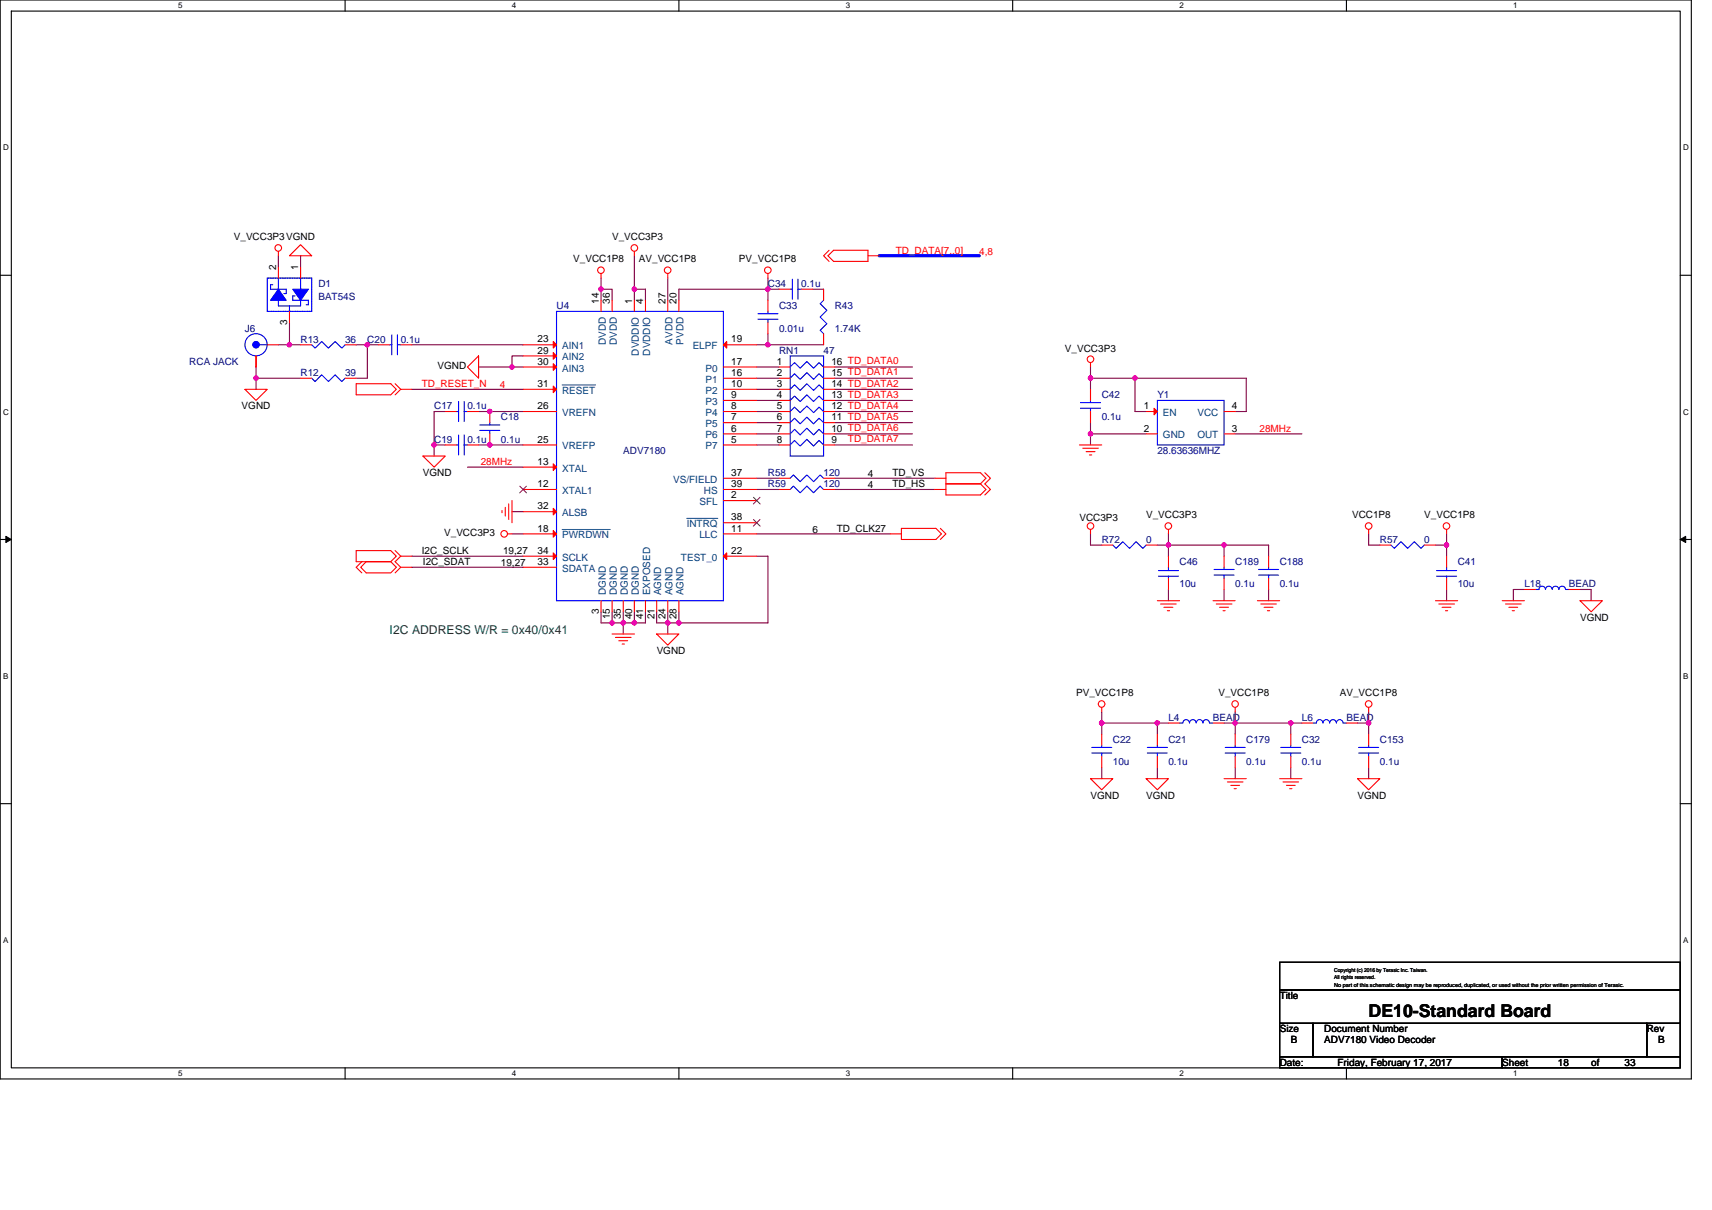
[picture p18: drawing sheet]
<svg xmlns="http://www.w3.org/2000/svg" width="297mm" height="210mm" viewBox="0 0 297 210" stroke-linecap="round" stroke-linejoin="round" font-family="sans-serif">
<defs><g id="words">
<text font-size="3.1" x="237.5" y="176.6">DE10-Standard Board</text>
<text font-size="2.1" fill="#008000" x="67.6" y="110">I2C ADDRESS W/R = 0x40/0x41</text>
<g font-size="1.7">
<text x="40.6" y="41.7">V_VCC3P3VGND</text>
<text x="106.2" y="41.7">V_VCC3P3</text>
<text x="47.9" y="46.9" transform="rotate(-90 47.9 46.9)">2</text>
<text x="51.7" y="46.9" transform="rotate(-90 51.7 46.9)">1</text>
<text x="99.5" y="45.6">V_VCC1P8</text>
<text x="110.8" y="45.6">AV_VCC1P8</text>
<text x="128.2" y="45.6">PV_VCC1P8</text>
<text x="103.9" y="52.7" transform="rotate(-90 103.9 52.7)">14</text>
<text x="105.8" y="52.7" transform="rotate(-90 105.8 52.7)">36</text>
<text x="109.7" y="52.7" transform="rotate(-90 109.7 52.7)">1</text>
<text x="111.6" y="52.7" transform="rotate(-90 111.6 52.7)">4</text>
<text x="115.5" y="52.7" transform="rotate(-90 115.5 52.7)">27</text>
<text x="117.4" y="52.7" transform="rotate(-90 117.4 52.7)">20</text>
<text x="49.8" y="56.3" transform="rotate(-90 49.8 56.3)">3</text>
<text x="93.3" y="59.4">23</text>
<text x="126.9" y="59.4">19</text>
<text x="75.9" y="64.1">VGND</text>
<text x="93.3" y="61.4">29</text>
<text x="93.3" y="63.3">30</text>
<text x="126.9" y="65.2">16</text>
<text x="126.9" y="63.3">17</text>
<text x="134.8" y="63.3">1</text>
<text x="134.8" y="65.2">2</text>
<text x="144.2" y="65.2">15 TD_DATA1</text>
<text x="144.2" y="63.3">16 TD_DATA0</text>
<text x="184.8" y="61">V_VCC3P3</text>
<text x="41.9" y="71">VGND</text>
<text x="93.3" y="71">26</text>
<text x="93.3" y="67.2">31</text>
<text x="126.9" y="71">8</text>
<text x="126.9" y="69.1">9</text>
<text x="126.9" y="67.2">10</text>
<text x="134.8" y="67.2">3</text>
<text x="134.8" y="69.1">4</text>
<text x="134.8" y="71">5</text>
<text x="144.2" y="71">12 TD_DATA4</text>
<text x="144.2" y="69.1">13 TD_DATA3</text>
<text x="144.2" y="67.2">14 TD_DATA2</text>
<text x="198.5" y="71">1</text>
<text x="213.7" y="71">4</text>
<text x="93.3" y="76.8">25</text>
<text x="126.9" y="72.9">7</text>
<text x="126.9" y="74.9">6</text>
<text x="126.9" y="76.8">5</text>
<text x="134.8" y="72.9">6</text>
<text x="134.8" y="74.9">7</text>
<text x="134.8" y="76.8">8</text>
<text x="144.2" y="76.8">9</text>
<text x="144.2" y="74.9">10 TD_DATA6</text>
<text x="144.2" y="72.9">11 TD_DATA5</text>
<text x="198.5" y="74.9">2</text>
<text x="213.7" y="74.9">3</text>
<text x="73.4" y="82.6">VGND</text>
<text x="93.3" y="80.7">13</text>
<text x="126.9" y="82.6">37</text>
<text x="150.6" y="82.8">4</text>
<text x="154.9" y="82.6">TD_VS</text>
<text x="93.3" y="84.5">12</text>
<text x="93.3" y="88.4">32</text>
<text x="126.9" y="84.5">39</text>
<text x="126.9" y="86.5">2</text>
<text x="150.6" y="84.8">4</text>
<text x="154.9" y="84.5">TD_HS</text>
<text x="198.9" y="90">V_VCC3P3</text>
<text x="234.6" y="90">VCC1P8</text>
<text x="247.1" y="90">V_VCC1P8</text>
<text x="77.1" y="93">V_VCC3P3</text>
<text x="93.3" y="92.2">18</text>
<text x="126.9" y="90.3">38</text>
<text x="126.9" y="92.2">11</text>
<text x="140.9" y="92.5">6</text>
<text x="145.2" y="92.3">TD_CLK27</text>
<text x="187.3" y="90.3">VCC3P3</text>
<text x="73.2" y="96.1">I2C_SCLK</text>
<text x="73.4" y="98.1">I2C_SDAT</text>
<text x="86.9" y="98.3">19,27</text>
<text x="87.3" y="96.1">19,27</text>
<text x="93.3" y="98">33</text>
<text x="93.3" y="96.1">34</text>
<text x="126.9" y="96.1">22</text>
<text x="103.9" y="106.6" transform="rotate(-90 103.9 106.6)">3</text>
<text x="105.8" y="107.5" transform="rotate(-90 105.8 107.5)">15</text>
<text x="107.7" y="107.5" transform="rotate(-90 107.7 107.5)">35</text>
<text x="109.7" y="107.5" transform="rotate(-90 109.7 107.5)">40</text>
<text x="111.6" y="107.5" transform="rotate(-90 111.6 107.5)">41</text>
<text x="113.5" y="107.5" transform="rotate(-90 113.5 107.5)">21</text>
<text x="115.5" y="107.5" transform="rotate(-90 115.5 107.5)">24</text>
<text x="117.4" y="107.5" transform="rotate(-90 117.4 107.5)">28</text>
<text x="274.1" y="107.7">VGND</text>
<text x="113.9" y="113.5">VGND</text>
<text x="186.7" y="120.8">PV_VCC1P8</text>
<text x="211.4" y="120.8">V_VCC1P8</text>
<text x="232.4" y="120.8">AV_VCC1P8</text>
<text x="189.2" y="138.6">VGND</text>
<text x="198.9" y="138.6">VGND</text>
<text x="235.5" y="138.6">VGND</text>
<text x="222" y="173.4">Title</text>
<text x="222" y="179.1">Size</text>
<text x="229.8" y="179.1">Document Number</text>
<text x="285.7" y="179.1">Rev</text>
<text x="222" y="184.9">Date:</text>
<text x="224" y="181.1">B</text>
<text x="229.8" y="181.1">ADV7180 Video Decoder</text>
<text x="232.1" y="184.9">Friday, February 17, 2017</text>
<text x="260.6" y="184.9">Sheet</text>
<text x="270.3" y="184.9">18</text>
<text x="276.1" y="184.9">of</text>
<text x="281.9" y="184.9">33</text>
<text x="287.7" y="181.1">B</text>
</g>
<g font-size="1.7" fill="#f00">
<text x="155.4" y="44">TD_DATA[7..0]</text>
<text x="169.9" y="44.2">4,8</text>
<text x="73.2" y="67.2">TD_RESET_N</text>
<text x="86.7" y="67.4">4</text>
<text x="147.1" y="76.7">TD_DATA7</text>
<text x="218.5" y="74.9">28MHz</text>
<text x="83.4" y="80.7">28MHz</text>
</g>
<g font-size="1.7" fill="#000080">
<text x="55.2" y="49.8">D1</text>
<text x="55.2" y="52.1">BAT54S</text>
<text x="96.6" y="53.7">U4</text>
<text x="133.2" y="49.8">C34</text>
<text x="135.2" y="53.7">C33</text>
<text x="139" y="49.8">0.1u</text>
<text x="144.8" y="53.7">R43</text>
<text x="42.5" y="57.5">J6</text>
<text x="52.2" y="59.5">R13</text>
<text x="59.9" y="59.5">36</text>
<text x="63.7" y="59.5">C20</text>
<text x="69.5" y="59.5">0.1u</text>
<text x="135.2" y="57.5">0.01u</text>
<text x="144.8" y="57.5">1.74K</text>
<text x="32.8" y="63.3">RCA JACK</text>
<text x="52.2" y="65.2">R12</text>
<text x="59.9" y="65.2">39</text>
<text x="135.2" y="61.4">RN1</text>
<text x="142.9" y="61.4">47</text>
<text x="75.3" y="71">C17</text>
<text x="81.1" y="71">0.1u</text>
<text x="191.2" y="69.1">C42</text>
<text x="200.8" y="69.1">Y1</text>
<text x="75.3" y="76.8">C19</text>
<text x="81.1" y="76.8">0.1u</text>
<text x="86.9" y="73">C18</text>
<text x="86.9" y="76.8">0.1u</text>
<text x="191.2" y="73">0.1u</text>
<text x="108.1" y="78.8">ADV7180</text>
<text x="133.2" y="82.6">R58</text>
<text x="142.9" y="82.6">120</text>
<text x="200.8" y="78.8">28.63636MHZ</text>
<text x="133.2" y="84.5">R59</text>
<text x="142.9" y="84.5">120</text>
<text x="191.2" y="94.2">R72</text>
<text x="198.9" y="94.2">0</text>
<text x="239.4" y="94.2">R57</text>
<text x="247.1" y="94.2">0</text>
<text x="204.7" y="98.1">C46</text>
<text x="204.7" y="101.9">10u</text>
<text x="214.3" y="98.1">C189</text>
<text x="214.3" y="101.9">0.1u</text>
<text x="222" y="98.1">C188</text>
<text x="222" y="101.9">0.1u</text>
<text x="252.9" y="98.1">C41</text>
<text x="252.9" y="101.9">10u</text>
<text x="264.5" y="101.9">L18</text>
<text x="272.2" y="101.9">BEAD</text>
<text x="202.7" y="125.1">L4</text>
<text x="210.5" y="125.1">BEAD</text>
<text x="225.9" y="125.1">L6</text>
<text x="233.6" y="125.1">BEAD</text>
<text x="193.1" y="128.9">C22</text>
<text x="202.7" y="128.9">C21</text>
<text x="216.2" y="128.9">C179</text>
<text x="225.9" y="128.9">C32</text>
<text x="239.4" y="128.9">C153</text>
<text x="193.1" y="132.8">10u</text>
<text x="202.7" y="132.8">0.1u</text>
<text x="216.2" y="132.8">0.1u</text>
<text x="225.9" y="132.8">0.1u</text>
<text x="239.4" y="132.8">0.1u</text>
</g>
<g font-size="1.7" fill="#004080">
<text x="105.1" y="59.9" transform="rotate(-90 105.1 59.9)">DVDD</text>
<text x="107" y="59.9" transform="rotate(-90 107 59.9)">DVDD</text>
<text x="116.7" y="59.8" transform="rotate(-90 116.7 59.8)">AVDD</text>
<text x="118.6" y="59.8" transform="rotate(-90 118.6 59.8)">PVDD</text>
<text x="97.5" y="60.6">AIN1</text>
<text x="97.5" y="62.5">AIN2</text>
<text x="97.5" y="64.5">AIN3</text>
<text x="110.9" y="61.7" transform="rotate(-90 110.9 61.7)">DVDDIO</text>
<text x="112.8" y="61.7" transform="rotate(-90 112.8 61.7)">DVDDIO</text>
<text x="120.2" y="60.6">ELPF</text>
<text x="122.4" y="64.5">P0</text>
<text x="97.5" y="68.3">RESET</text>
<text x="122.4" y="66.4">P1</text>
<text x="122.4" y="70.3">P3</text>
<text x="122.4" y="68.3">P2</text>
<text x="97.5" y="78">VREFP</text>
<text x="97.5" y="72.2">VREFN</text>
<text x="122.4" y="72.2">P4</text>
<text x="122.4" y="74.1">P5</text>
<text x="122.4" y="76.1">P6</text>
<text x="122.4" y="78">P7</text>
<text x="201.8" y="76.1">GND</text>
<text x="201.8" y="72.2">EN</text>
<text x="207.7" y="72.2">VCC</text>
<text x="207.7" y="76.1">OUT</text>
<text x="97.5" y="81.9">XTAL</text>
<text x="116.8" y="83.8">VS/FIELD</text>
<text x="97.5" y="85.7">XTAL1</text>
<text x="97.5" y="89.6">ALSB</text>
<text x="121.3" y="87.7">SFL</text>
<text x="122.1" y="85.7">HS</text>
<text x="97.5" y="93.4">PWRDWN</text>
<text x="119.1" y="91.5">INTRQ</text>
<text x="121.3" y="93.4">LLC</text>
<text x="97.5" y="99.2">SDATA</text>
<text x="97.5" y="97.3">SCLK</text>
<text x="118.1" y="97.3">TEST_0</text>
<text x="105.1" y="103.3" transform="rotate(-90 105.1 103.3)">DGND</text>
<text x="107" y="103.3" transform="rotate(-90 107 103.3)">DGND</text>
<text x="108.9" y="103.3" transform="rotate(-90 108.9 103.3)">DGND</text>
<text x="110.9" y="103.3" transform="rotate(-90 110.9 103.3)">DGND</text>
<text x="112.8" y="103.3" transform="rotate(-90 112.8 103.3)">EXPOSED</text>
<text x="114.7" y="103.3" transform="rotate(-90 114.7 103.3)">AGND</text>
<text x="116.7" y="103.3" transform="rotate(-90 116.7 103.3)">AGND</text>
<text x="118.6" y="103.3" transform="rotate(-90 118.6 103.3)">AGND</text>
</g>
<g font-size="1.4">
<text x="30.9" y="1.5">5</text>
<text x="88.8" y="1.5">4</text>
<text x="146.7" y="1.5">3</text>
<text x="204.7" y="1.5">2</text>
<text x="262.6" y="1.5">1</text>
<text x=".5" y="26.1">D</text>
<text x="292" y="26.1">D</text>
<text x=".5" y="71.9">C</text>
<text x="292" y="71.9">C</text>
<text x=".5" y="117.8">B</text>
<text x="292" y="117.8">B</text>
<text x=".5" y="163.6">A</text>
<text x="292" y="163.6">A</text>
<text x="30.9" y="186.8">5</text>
<text x="88.8" y="186.8">4</text>
<text x="146.7" y="186.8">3</text>
<text x="204.7" y="186.8">2</text>
<text x="262.6" y="186.8">1</text>
</g>
<g font-size="1">
<text x="231.5" y="168.6">Copyright (c) 2016 by Terasic Inc. Taiwan.</text>
<text x="231.5" y="171.3">No part of this schematic design may be reproduced, duplicated, or used without the prior written permission of Terasic.</text>
<text x="231.5" y="169.9">All rights reserved.</text>
</g>
</g></defs>
<path d="M0 0h293.5v187.2h-293.5zM2 1.9h289.5v183.4h-289.5z" fill="none" stroke="#000" stroke-width=".19"/>
<g fill="#fff">
<path d="M30.9 .2h.8v1.6h-.8z"/>
<path d="M30.9 185.5h.8v1.6h-.8z"/>
</g>
<path d="M59.9 0v1.9M59.9 185.3v1.9" fill="none" stroke="#000" stroke-width=".19"/>
<g fill="#fff">
<path d="M88.8 .2h.8v1.6h-.8z"/>
<path d="M88.8 185.5h.8v1.6h-.8z"/>
</g>
<path d="M117.8 0v1.9M117.8 185.3v1.9" fill="none" stroke="#000" stroke-width=".19"/>
<g fill="#fff">
<path d="M146.7 .2h.8v1.6h-.8z"/>
<path d="M146.7 185.5h.8v1.6h-.8z"/>
</g>
<path d="M175.7 0v1.9M175.7 185.3v1.9" fill="none" stroke="#000" stroke-width=".19"/>
<g fill="#fff">
<path d="M204.7 .2h.7v1.6h-.7z"/>
<path d="M204.7 185.5h.7v1.6h-.7z"/>
</g>
<path d="M233.6 0v1.9M233.6 185.3v1.9" fill="none" stroke="#000" stroke-width=".19"/>
<g fill="#fff">
<path d="M262.6 .2h.7v1.6h-.7z"/>
<path d="M262.6 185.5h.7v1.6h-.7z"/>
<path d="M.5 24.8h1v1.6h-1z"/>
<path d="M292 24.8h1v1.6h-1z"/>
<path d="M.5 70.7h1v1.5h-1z"/>
<path d="M292 70.7h1v1.5h-1z"/>
</g>
<path d="M0 47.8h2M291.5 47.8h2" fill="none" stroke="#000" stroke-width=".19"/>
<g fill="#fff">
<path d="M.5 116.5h.9v1.6h-.9z"/>
<path d="M292 116.5h.9v1.6h-.9z"/>
</g>
<path d="M0 93.6h2M291.5 93.6h2" fill="none" stroke="#000" stroke-width=".19"/>
<path d="M1 93.1l1 .5-1 .5zM291.5 93.6l1-.5v1z" fill="#000" stroke="#000" stroke-width=".17"/>
<g fill="#fff">
<path d="M.5 162.4h.9v1.5h-.9z"/>
<path d="M292 162.4h.9v1.5h-.9z"/>
</g>
<path d="M0 139.5h2M291.5 139.5h2M222 167h69.5v4.8h-69.5zM222 171.8h69.5v5.8h-69.5zM222 177.6h5.8v5.8h-5.8zM227.8 177.6h57.9v5.8h-57.9zM285.7 177.6h5.8v5.8h-5.8zM222 183.4h38.6v1.9h-38.6zM260.6 183.4h30.9v1.9h-30.9z" fill="none" stroke="#000" stroke-width=".19"/>
<g fill="none" stroke="#800040" stroke-width=".19">
<path d="M48.3 44.4v1.9M48.3 59.8h1.9M50.2 59.8h2M50.2 56v3.8M52.2 44.4v1.9M61.8 59.8h1.9M63.7 59.8h2M63.7 59.8v5.8h-1.9M71.5 59.8h19.3M104.3 50.2h1.9v1.9M104.3 50.2v1.9M104.3 48.3v1.9"/>
<path d="M110.1 50.2h1.9v1.9M110.1 50.2v1.9M110.1 44.4v5.8M115.9 48.3v3.8M131.3 59.8h1.9M133.2 59.8h9.7M133.2 50.2h2M133.2 57.9v1.9M133.2 50.2h-15.4v1.9M133.2 50.2v1.9M133.2 48.3v1.9M140.9 50.2h2"/>
<path d="M44.4 65.6h7.8M44.4 63.7v1.9M44.4 65.6v2M71.5 67.6h19.3M75.3 77.2v1.9M75.3 77.2h2M77.3 71.4h-2v5.8M83 77.2h7.8M83 63.7h5.8M83 71.4h7.8M88.8 63.7h2M90.8 61.8h-2v1.9"/>
<path d="M131.3 73.3h3.9M131.3 77.2h3.9M131.3 71.4h3.9M131.3 75.3h3.9M131.3 69.5h3.9M131.3 67.6h3.9M131.3 65.6h3.9M131.3 63.7h3.9M144.8 71.4h13.5M144.8 65.6h13.5M144.8 67.6h13.5M144.8 69.5h13.5"/>
<path d="M144.8 75.3h13.5M144.8 77.2h13.5M144.8 63.7h13.5M144.8 73.3h13.5M189.2 63.7v1.9M189.2 65.6v2M189.2 65.6h7.7M189.2 75.3h9.7M189.2 75.3v1.9M189.2 73.3v2M196.9 65.6h19.3v5.8h-1.9M196.9 65.6v5.8h2"/>
<path d="M214.3 75.3h11.6M71.5 98.4h19.3M71.5 96.5h19.3M81.1 81.1h9.7M88.8 88.8h2M88.8 92.6h2M131.3 96.5h1.9v11.6h-15.4M131.3 83h3.9M131.3 84.9h3.9M131.3 92.6h23.2M144.8 84.9h17.4M144.8 83h17.4"/>
<path d="M189.2 92.6v2h2M200.8 94.6h1.9M202.7 94.6v1.9M202.7 92.6v2M202.7 94.6h9.7M212.4 94.6h7.7v1.9M212.4 94.6v1.9M237.5 92.6v2h1.9M249.1 94.6h1.9M251 94.6v1.9M251 92.6v2M104.3 106.2v1.9h1.9"/>
<path d="M106.2 106.2v1.9h1.9M108.1 108.1h2M108.1 106.2v1.9M108.1 108.1v1.9M110.1 106.2v1.9M112 106.2v1.9h-1.9M113.9 106.2v1.9h2M115.9 108.1h1.9M115.9 108.1v1.9M115.9 106.2v1.9M117.8 106.2v1.9M202.7 102.3v1.9"/>
<path d="M212.4 102.3v1.9M220.1 102.3v1.9M251 102.3v1.9M264.5 102.3h-1.9v1.9M274.1 102.3h2v1.9M191.2 123.5v2M191.2 133.2v1.9M191.2 125.5h11.5M191.2 125.5v1.9M200.8 133.2v1.9M200.8 125.5v1.9M212.4 125.5h1.9"/>
<path d="M214.3 125.5h9.7M214.3 133.2v1.9M214.3 125.5v1.9M214.3 123.5v2M224 133.2v1.9M224 125.5h1.9M224 125.5v1.9M235.5 125.5h2M237.5 123.5v2M237.5 133.2v1.9M237.5 125.5v1.9"/>
</g>
<g fill="#f0f" stroke="#f0f" stroke-width=".19">
<circle cx="88.8" cy="63.7" r=".38"/>
<circle cx="108.1" cy="108.1" r=".38"/>
<circle cx="110" cy="50.2" r=".38"/>
<circle cx="196.9" cy="65.6" r=".38"/>
<circle cx="85" cy="71.4" r=".38"/>
<circle cx="44.4" cy="65.6" r=".38"/>
<circle cx="200.8" cy="125.5" r=".38"/>
<circle cx="191.1" cy="125.5" r=".38"/>
<circle cx="50.2" cy="59.8" r=".38"/>
<circle cx="63.7" cy="59.8" r=".38"/>
<circle cx="237.5" cy="125.5" r=".38"/>
<circle cx="202.7" cy="94.6" r=".38"/>
<circle cx="110" cy="108.1" r=".38"/>
<circle cx="223.9" cy="125.5" r=".38"/>
<circle cx="214.3" cy="125.5" r=".38"/>
<circle cx="75.3" cy="77.2" r=".38"/>
<circle cx="189.2" cy="65.6" r=".38"/>
<circle cx="85" cy="77.2" r=".38"/>
<circle cx="189.2" cy="75.3" r=".38"/>
<circle cx="106.2" cy="108.1" r=".38"/>
<circle cx="133.2" cy="59.8" r=".38"/>
<circle cx="115.8" cy="108.1" r=".38"/>
<circle cx="117.8" cy="108.1" r=".38"/>
<circle cx="251" cy="94.6" r=".38"/>
<circle cx="133.2" cy="50.2" r=".38"/>
<circle cx="104.3" cy="50.2" r=".38"/>
<circle cx="212.4" cy="94.6" r=".38"/>
</g>
<path d="M152.5 44.4h17.4" fill="none" stroke="#00f" stroke-width=".57"/>
<g fill="none" stroke="#f00" stroke-width=".19">
<path d="M46.4 59.8h1.9M48.3 43.6v.8M48.3 46.3v2M50.2 44.4l2-1.9 1.9 1.9zM50.2 54v2M52.2 46.3v2M52.2 59.8h1.9M59.9 59.8h1.9M65.7 59.8h1.9M69.5 59.8h2M90.8 59.8h5.8M104.3 47.5v.8"/>
<path d="M104.3 52.1v1.9M106.2 52.1v1.9M110.1 43.6v.8M110.1 52.1v1.9M112 52.1v1.9M115.9 47.5v.8M115.9 52.1v1.9M117.8 52.1v1.9M125.5 59.8h5.8M133.2 47.5v.8M133.2 52.1v1.9M133.2 56v1.9"/>
<path d="M135.2 50.2h1.9M139 50.2h1.9M142.9 57.9v1.9M142.9 50.2v1.9M143.7 44.4l.9-1h6v2h-6zM143.8 43.4l-.9 1 .9 1M150.6 44.4h1.9M42.5 67.6h3.9l-2 1.9zM44.4 61.8v1.9M52.2 65.6h1.9M59.9 65.6h1.9M61.8 66.6h6l1 1-1 .9h-6z"/>
<path d="M68.6 66.6l.9 1M69.5 67.6h2M69.5 67.6l-.9 .9M73.4 79.1h3.9l-2 2zM77.3 71.4h1.9M77.3 77.2h1.9M81.1 71.4h1.9M81.1 77.2h1.9M83 61.8v3.8l-1.9-1.9zM85 71.4v1.9M85 75.3v1.9M90.8 61.8h5.8"/>
<path d="M90.8 77.2h5.8M90.8 71.4h5.8M90.8 63.7h5.8M90.8 67.6h5.8M125.5 65.6h5.8M125.5 63.7h5.8M125.5 71.4h5.8M125.5 69.5h5.8M125.5 67.6h5.8M125.5 73.3h5.8M125.5 75.3h5.8M125.5 77.2h5.8"/>
<path d="M135.2 63.7h1.9M135.2 65.6h1.9M135.2 67.6h1.9M135.2 69.5h1.9M135.2 71.4h1.9M135.2 73.3h1.9M135.2 75.3h1.9M135.2 77.2h1.9M142.9 77.2h1.9M142.9 75.3h1.9M142.9 73.3h1.9M142.9 71.4h1.9"/>
<path d="M142.9 69.5h1.9M142.9 67.6h1.9M142.9 65.6h1.9M142.9 63.7h1.9M187.3 77.2h3.9M187.9 77.8h2.7M188.4 78.4h1.6M189 79h.4M189.2 62.9v.8M189.2 67.6v1.9M189.2 71.4v1.9M198.9 75.3h1.9"/>
<path d="M198.9 71.4h1.9M212.4 71.4h1.9M212.4 75.3h1.9M61.8 95.5h6l1 1-1 1h-6zM62.8 97.5l-1 .9 1 1M63.5 97.5h4.3l1 .9-1 1h-4.3l-.9-1zM68.6 95.5l.9 1M69.5 98.4l-.9 1M69.5 98.4h2M69.5 96.5h2M69.5 96.5l-.9 1 .9 .9M87.1 88.6v.4"/>
<path d="M87.7 88v1.6M88.1 92.6h.7M88.3 87.4v2.7M88.8 86.9v3.8M90.8 84.9h5.8M90.8 81.1h5.8M90.8 92.6h5.8M90.8 88.8h5.8M90.8 98.4h5.8M90.8 96.5h5.8M125.5 84.9h5.8M125.5 92.6h5.8"/>
<path d="M125.5 90.7h5.8M125.5 86.9h5.8M125.5 96.5h5.8M125.5 83h5.8M135.2 83h1.9M135.2 84.9h1.9M142.9 83h1.9M142.9 84.9h1.9M154.5 92.6h1.9M156.4 91.7h6l.9 .9-.9 1h-6zM162.2 83h1.9M162.2 84.9h1.9"/>
<path d="M163.1 91.7l1 .9-1 1M164.1 84v-2h6l1 1-1 1M164.1 84v1.9h6l1-1-1-.9M164.1 84h6M170.9 82l.9 1-.9 1 .9 .9-.9 1M189.2 91.9v.7M191.2 94.6h1.9M198.9 94.6h1.9M202.7 91.9v.7M202.7 96.5v1.9M212.4 96.5v1.9M220.1 96.5v1.9"/>
<path d="M237.5 91.9v.7M239.4 94.6h1.9M247.1 94.6h2M251 91.9v.7M251 96.5v1.9M104.3 104.2v2M106.2 110h3.9M106.2 104.2v2M106.8 110.6h2.7M107.4 111.2h1.5M107.9 111.8h.4M108.1 104.2v2"/>
<path d="M110.1 104.2v2M112 104.2v2M113.9 110h3.9l-1.9 2zM113.9 104.2v2M115.9 104.2v2M117.8 104.2v2M200.8 104.2h3.9M201.4 104.8h2.7M201.9 105.4h1.6M202.5 106h.4M202.7 100.4v1.9M210.5 104.2h3.8"/>
<path d="M211 104.8h2.7M211.6 105.4h1.5M212.2 106h.4M212.4 100.4v1.9M218.2 104.2h3.8M218.8 104.8h2.6M219.3 105.4h1.6M219.9 106h.4M220.1 100.4v1.9M249.1 104.2h3.8M249.6 104.8h2.7M250.2 105.4h1.6"/>
<path d="M250.8 106h.4M251 100.4v1.9M260.6 104.2h3.9M261.2 104.8h2.7M261.8 105.4h1.5M262.4 106h.4M264.5 102.3h1.9M272.2 102.3h1.9M274.1 104.2h3.9l-1.9 2zM189.2 135.1h3.9l-1.9 2zM191.2 122.8v.7M191.2 127.4v1.9"/>
<path d="M191.2 131.3v1.9M198.9 135.1h3.8l-1.9 2zM200.8 127.4v1.9M200.8 131.3v1.9M202.7 125.5h2M210.5 125.5h1.9M212.4 135.1h3.8M213 135.7h2.7M213.5 136.3h1.6M214.1 136.9h.4M214.3 122.8v.7M214.3 127.4v1.9"/>
<path d="M214.3 131.3v1.9M222 135.1h3.9M222.6 135.7h2.7M223.2 136.3h1.5M223.8 136.9h.4M224 127.4v1.9M224 131.3v1.9M225.9 125.5h1.9M233.6 125.5h1.9M235.5 135.1h3.9l-1.9 2zM237.5 122.8v.7M237.5 127.4v1.9"/>
<path d="M237.5 131.3v1.9"/>
<circle cx="48.3" cy="43" r=".57"/>
<circle cx="104.3" cy="46.9" r=".57"/>
<circle cx="110.1" cy="43" r=".57"/>
<circle cx="115.8" cy="46.9" r=".57"/>
<circle cx="133.2" cy="46.9" r=".57"/>
<circle cx="189.2" cy="62.3" r=".57"/>
<circle cx="87.5" cy="92.6" r=".57"/>
<circle cx="189.2" cy="91.3" r=".57"/>
<circle cx="202.7" cy="91.3" r=".57"/>
<circle cx="237.5" cy="91.3" r=".57"/>
<circle cx="251" cy="91.3" r=".57"/>
<circle cx="191.1" cy="122.2" r=".57"/>
<circle cx="214.3" cy="122.2" r=".57"/>
<circle cx="237.5" cy="122.2" r=".57"/>
</g>
<g fill="none" stroke="#00f" stroke-width=".19">
<path d="M45 59.8h1.4M46.4 48.3h7.7v5.7h-7.7zM47.3 49.4h-.4v.8h2.8v.7h-.4M48.3 52.1v1h3.9v-1M48.3 48.3v1.9M50.2 53.1v.9M51.2 51.4h-.4v.7h2.7v.8h-.4M52.2 48.3v1.9M54.1 59.8l.6 .6 1.1-1.1 1.2 1.1 1.1-1.1 1.2 1.1 .6-.6M67.6 59.8h.4M68 58.1v3.5M69 58.1v3.5"/>
<path d="M69 59.8h.5M96.6 54h28.9v50.2h-28.9zM131.5 55.4h3.5M131.5 54.4h3.5M133.2 54v.4M133.2 55.4v.6M137.1 50.2h.4M137.5 48.5v3.4M138.4 50.2h.6M138.4 48.5v3.4M142.9 52.1l-.6 .6 1.2 1.1-1.2 1.2 1.2 1.2-1.2 1.1 .6 .6M54.1 65.6l.6 .6 1.1-1.2 1.2 1.2 1.1-1.2 1.2 1.2 .6-.6"/>
<path d="M79.2 71.4h.4M79.2 77.2h.4M79.6 69.7v3.5M79.6 75.5v3.5M80.5 69.7v3.5M80.5 75.5v3.5M80.5 71.4h.6M80.5 77.2h.6M83.2 74.7h3.5M83.2 73.7h3.5M85 73.3v.4M85 74.7v.6"/>
<path d="M137.1 61.8h5.8v17.3h-5.8zM137.1 63.7l.8-.8 .9 1 1.2-1.2 1.2 1.2 .9-1 .8 .8M137.1 65.6l.8-.7 .9 .9 1.2-1.1 1.2 1.1 .9-.9 .8 .7M137.1 67.6l.8-.8 .9 1 1.2-1.2 1.2 1.2 .9-1 .8 .8M137.1 69.5l.8-.8 .9 1 1.2-1.2 1.2 1.2 .9-1 .8 .8M137.1 71.4l.8-.7 .9 .9 1.2-1.1 1.2 1.1 .9-.9 .8 .7M137.1 73.3l.8-.7 .9 1 1.2-1.2 1.2 1.2 .9-1 .8 .7M137.1 75.3l.8-.8 .9 1 1.2-1.2 1.2 1.2 .9-1 .8 .8M137.1 77.2l.8-.8 .9 1 1.2-1.2 1.2 1.2 .9-1 .8 .8M187.5 70.8h3.4M187.5 69.9h3.4M189.2 69.5v.4"/>
<path d="M189.2 70.8v.6M200.8 69.5h11.6v7.7h-11.6zM137.1 83l.6-.6 1.1 1.2 1.2-1.2 1.2 1.2 1.1-1.2 .6 .6M137.1 84.9l.6-.6 1.1 1.2 1.2-1.2 1.2 1.2 1.1-1.2 .6 .6M193.1 94.6l.6 .6 1.1-1.2 1.2 1.2 1.1-1.2 1.2 1.2 .6-.6M201 99h3.5M201 100h3.5M202.7 100v.4M202.7 98.4v.6M210.6 99.8h3.5M210.6 98.8h3.5M212.4 98.4v.4"/>
<path d="M212.4 99.8v.6M218.4 99.8h3.4M218.4 98.8h3.4M220.1 98.4v.4M220.1 99.8v.6M241.3 94.6l.6 .6 1.2-1.2 1.1 1.2 1.2-1.2 1.1 1.2 .6-.6M249.3 99h3.4M249.3 100h3.4M251 100v.4M251 98.4v.6M270.5 102.3a.58 .58 0 0 0-.6-.6 .58 .58 0 0 0-.6 .6 .57 .57 0 0 0-.6-.6 .57 .57 0 0 0-.5 .6 .57 .57 0 0 0-.6-.6 .57 .57 0 0 0-.6 .6h-.6M270.5 102.3a.57 .57 0 0 1 .6-.6 .57 .57 0 0 1 .5 .6"/>
<path d="M271.6 102.3h.6M189.4 130.7h3.5M189.4 129.7h3.5M191.2 129.3v.4M191.2 130.7v.6M199.1 130.7h3.4M199.1 129.7h3.4M200.8 129.3v.4M200.8 130.7v.6M204.7 125.5h.5M205.2 125.5a.58 .58 0 0 1 .6-.6 .58 .58 0 0 1 .6 .6 .57 .57 0 0 1 .6-.6 .57 .57 0 0 1 .5 .6 .58 .58 0 0 1 .6-.6 .58 .58 0 0 1 .6 .6M208.7 125.5a.56 .56 0 0 1 .6-.6 .56 .56 0 0 1 .5 .6"/>
<path d="M209.9 125.5h.6M212.6 130.7h3.4M212.6 129.7h3.4M214.3 129.3v.4M214.3 130.7v.6M222.2 130.7h3.5M222.2 129.7h3.5M224 129.3v.4M224 130.7v.6M227.8 125.5h.6M228.4 125.5a.57 .57 0 0 1 .6-.6 .57 .57 0 0 1 .5 .6 .57 .57 0 0 1 .6-.6 .57 .57 0 0 1 .6 .6M230.7 125.5a.57 .57 0 0 1 .6-.6 .57 .57 0 0 1 .6 .6"/>
<path d="M231.9 125.5a.57 .57 0 0 1 .5-.6 .57 .57 0 0 1 .6 .6M233 125.5h.6M235.7 130.7h3.5M235.7 129.7h3.5M237.5 129.3v.4M237.5 130.7v.6"/>
<circle cx="44.4" cy="59.8" r="1.92"/>
</g>
<path d="M90.2 84.4l1.2 1.1M91.3 84.4l-1.1 1.1M130.7 90.1l1.2 1.2M130.7 86.3l1.2 1.2M131.9 90.1l-1.2 1.2M131.9 86.3l-1.2 1.2" fill="none" stroke="#804000" stroke-width=".17"/>
<g fill="#f00" stroke="#f00" stroke-width=".19">
<path d="M96 80.5l.6 .6-.6 .5z"/>
<path d="M96 92.1l.6 .5-.6 .6z"/>
<path d="M96 59.3l.6 .5-.6 .6z"/>
<path d="M96 61.2l.6 .6-.6 .5z"/>
<path d="M125.5 96.5l.6-.6v1.2z"/>
<path d="M96 63.1l.6 .6-.6 .6z"/>
<path d="M96 67l.6 .6-.6 .5z"/>
<path d="M96 88.2l.6 .6-.6 .6z"/>
<path d="M96 95.9l.6 .6-.6 .6z"/>
<path d="M125.5 59.8l.6-.5v1.1z"/>
<path d="M200.2 70.8l.6 .6-.6 .6z"/>
</g>
<path d="M97.5 66.8h5.8M97.5 91.9h8.4M119.1 90h5.4" fill="none" stroke="#004080" stroke-width=".17"/>
<path d="M46.4 48.3h7.7v5.7h-7.7z" fill="none" stroke="#00f" stroke-width=".19" stroke-dasharray="0 .4"/>
<g fill="#00f" stroke="#00f" stroke-width=".19">
<path d="M50.8 50.2h2.7l-1.3 1.9z" fill-rule="evenodd"/>
<path d="M48.3 50.2l1.4 1.9h-2.8z" fill-rule="evenodd"/>
<circle cx="44.4" cy="59.8" r=".57"/>
</g>
<use href="#words"/>
</svg>
